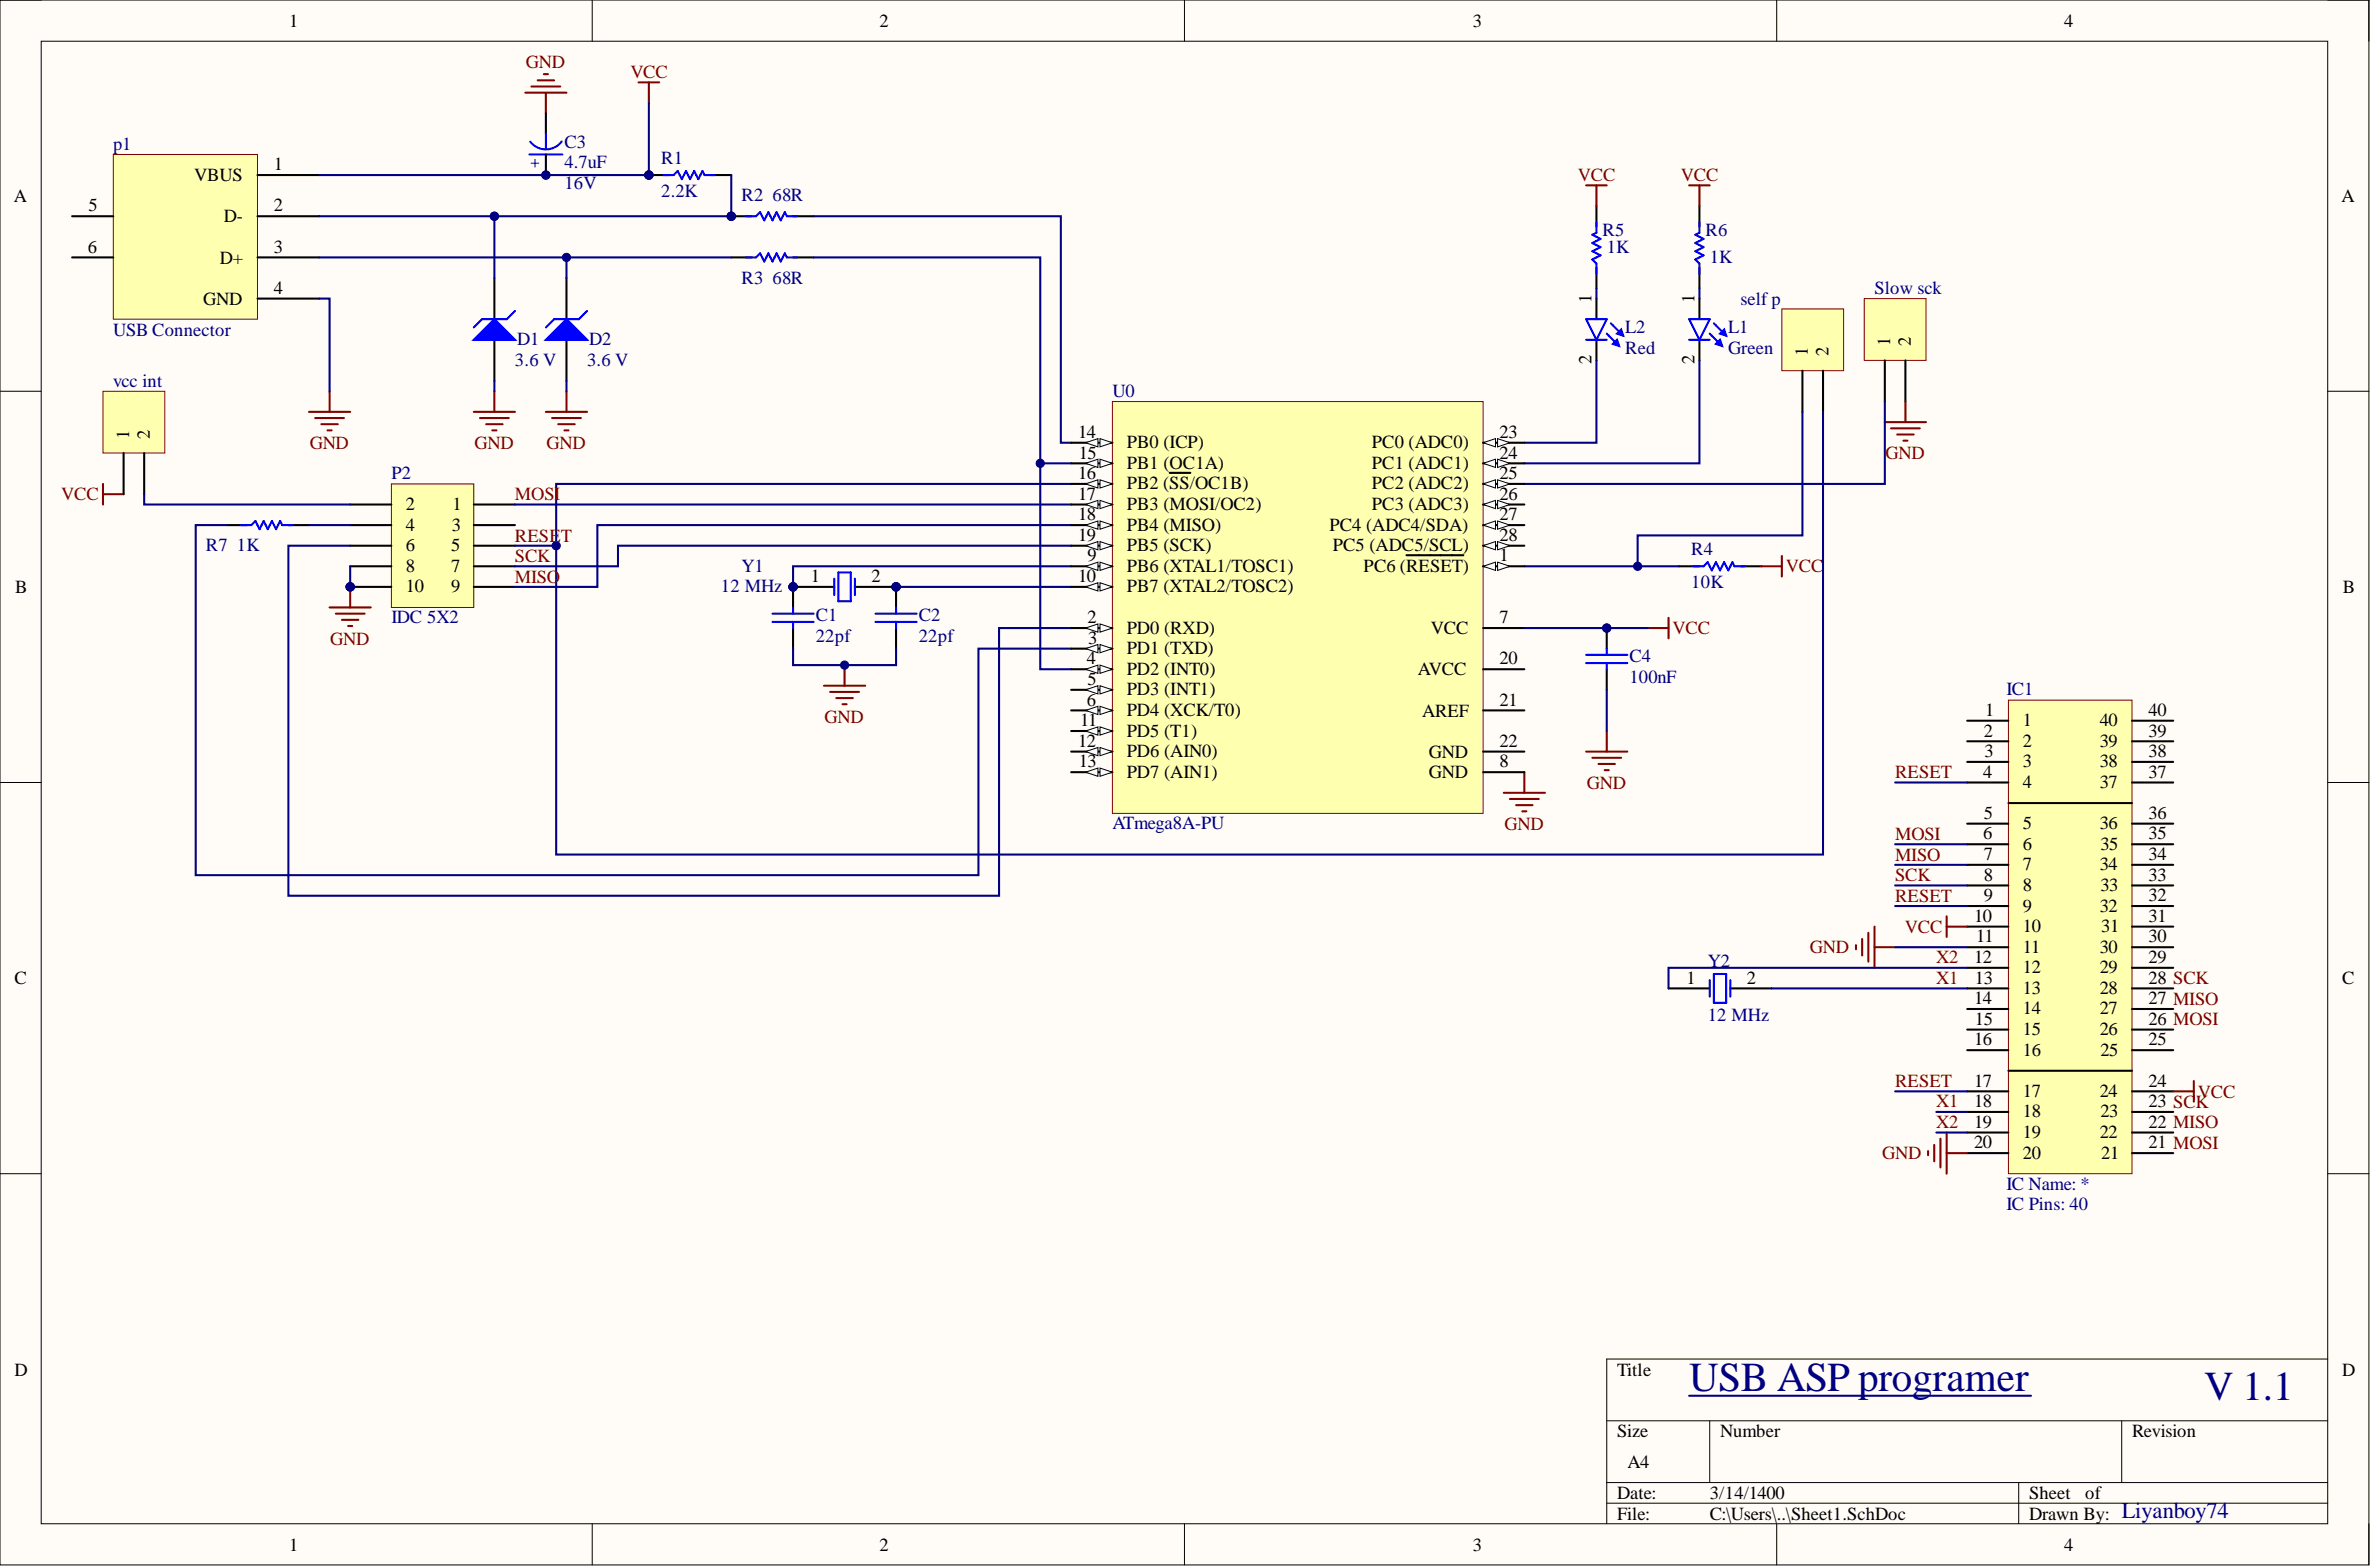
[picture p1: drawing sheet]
<svg xmlns="http://www.w3.org/2000/svg" width="292mm" height="193mm" viewBox="0 0 292 193" stroke-linecap="round" stroke-linejoin="round" font-family="sans-serif">
<defs><g id="words">
<g font-size="5.1" fill="#000080">
<text x="208.1" y="171.3">USB ASP programer</text>
<text x="271.5" y="172.4">V 1.1</text>
</g>
<text font-size="2.8" fill="#000080" x="261.4" y="187">Liyanboy74</text>
<g font-size="2.3">
<text x="35.6" y="3.3">1</text>
<text x="108.4" y="3.3">2</text>
<text x="181.4" y="3.3">3</text>
<text x="254.3" y="3.3">4</text>
<text x="23.9" y="22.3">VBUS</text>
<text x="33.8" y="21">1</text>
<text x="1.7" y="24.9">A</text>
<text x="10.9" y="26">5</text>
<text x="27.6" y="27.4">D-</text>
<text x="33.8" y="26">2</text>
<text x="288.5" y="24.9">A</text>
<text x="10.8" y="31.1">6</text>
<text x="27.1" y="32.5">D+</text>
<text x="33.8" y="31.1">3</text>
<text x="25" y="37.5">GND</text>
<text x="33.8" y="36.2">4</text>
<text x="196.1" y="37.3" transform="rotate(-90 196.1 37.3)">1</text>
<text x="208.8" y="37.3" transform="rotate(-90 208.8 37.3)">1</text>
<text x="196.1" y="44.9" transform="rotate(-90 196.1 44.9)">2</text>
<text x="208.8" y="44.9" transform="rotate(-90 208.8 44.9)">2</text>
<text x="222.7" y="43.9" transform="rotate(-90 222.7 43.9)">1</text>
<text x="225.3" y="43.9" transform="rotate(-90 225.3 43.9)">2</text>
<text x="232.9" y="42.6" transform="rotate(-90 232.9 42.6)">1</text>
<text x="235.4" y="42.6" transform="rotate(-90 235.4 42.6)">2</text>
<text x="132.8" y="53.9">14</text>
<text x="184.7" y="53.9">23</text>
<text x="15.9" y="54" transform="rotate(-90 15.9 54)">1</text>
<text x="18.4" y="54" transform="rotate(-90 18.4 54)">2</text>
<text x="132.8" y="59">16</text>
<text x="132.9" y="56.5">15</text>
<text x="138.8" y="55.2">PB0 (ICP)</text>
<text x="138.8" y="57.7">PB1 (OC1A)</text>
<text x="169" y="55.2">PC0 (ADC0)</text>
<text x="169" y="57.7">PC1 (ADC1)</text>
<text x="184.7" y="56.5">24</text>
<text x="184.7" y="59">25</text>
<text x="50" y="62.8">2</text>
<text x="50" y="65.3">4</text>
<text x="55.7" y="65.3">3</text>
<text x="55.7" y="62.8">1</text>
<text x="132.8" y="61.5">17</text>
<text x="132.8" y="64.1">18</text>
<text x="138.8" y="60.3">PB2 (SS/OC1B)</text>
<text x="138.8" y="62.8">PB3 (MOSI/OC2)</text>
<text x="138.8" y="65.3">PB4 (MISO)</text>
<text x="163.8" y="65.3">PC4 (ADC4/SDA)</text>
<text x="169" y="60.3">PC2 (ADC2)</text>
<text x="169" y="62.8">PC3 (ADC3)</text>
<text x="184.7" y="61.5">26</text>
<text x="184.7" y="64.1">27</text>
<text x="50" y="67.9">6</text>
<text x="50" y="70.4">8</text>
<text x="55.6" y="67.9">5</text>
<text x="55.6" y="70.4">7</text>
<text x="99.9" y="71.7">1</text>
<text x="107.3" y="71.7">2</text>
<text x="132.8" y="71.7">10</text>
<text x="132.8" y="66.6">19</text>
<text x="134" y="69.1">9</text>
<text x="138.8" y="70.4">PB6 (XTAL1/TOSC1)</text>
<text x="138.8" y="67.9">PB5 (SCK)</text>
<text x="164.2" y="67.9">PC5 (ADC5/SCL)</text>
<text x="168" y="70.4">PC6 (RESET)</text>
<text x="184.7" y="69.1">1</text>
<text x="184.7" y="66.6">28</text>
<text x="1.9" y="73">B</text>
<text x="50" y="72.9">10</text>
<text x="55.6" y="72.9">9</text>
<text x="134" y="76.8">2</text>
<text x="138.8" y="72.9">PB7 (XTAL2/TOSC2)</text>
<text x="184.7" y="76.8">7</text>
<text x="288.6" y="73">B</text>
<text x="133.9" y="81.8">4</text>
<text x="134.1" y="79.3">3</text>
<text x="138.8" y="78">PD0 (RXD)</text>
<text x="138.8" y="80.6">PD1 (TXD)</text>
<text x="138.8" y="83.1">PD2 (INT0)</text>
<text x="174.7" y="83.2">AVCC</text>
<text x="176.3" y="78.1">VCC</text>
<text x="184.7" y="81.8">20</text>
<text x="133.1" y="89.4">11</text>
<text x="133.9" y="86.9">6</text>
<text x="134" y="84.4">5</text>
<text x="138.8" y="85.6">PD3 (INT1)</text>
<text x="138.8" y="88.2">PD4 (XCK/T0)</text>
<text x="175.2" y="88.2">AREF</text>
<text x="184.7" y="86.9">21</text>
<text x="244.6" y="88.2">1</text>
<text x="249.2" y="89.4">1</text>
<text x="258.7" y="89.4">40</text>
<text x="264.7" y="88.2">40</text>
<text x="132.8" y="92">12</text>
<text x="132.9" y="94.5">13</text>
<text x="138.8" y="90.7">PD5 (T1)</text>
<text x="138.8" y="93.2">PD6 (AIN0)</text>
<text x="138.8" y="95.8">PD7 (AIN1)</text>
<text x="176" y="95.9">GND</text>
<text x="176" y="93.3">GND</text>
<text x="184.7" y="94.5">8</text>
<text x="184.7" y="92">22</text>
<text x="244.3" y="95.8">4</text>
<text x="244.4" y="90.7">2</text>
<text x="244.5" y="93.2">3</text>
<text x="249.2" y="92">2</text>
<text x="249.2" y="94.5">3</text>
<text x="258.7" y="94.5">38</text>
<text x="258.7" y="92">39</text>
<text x="264.7" y="95.8">37</text>
<text x="264.7" y="93.2">38</text>
<text x="264.7" y="90.7">39</text>
<text x="244.4" y="100.8">5</text>
<text x="249.2" y="97">4</text>
<text x="258.7" y="97">37</text>
<text x="264.7" y="100.8">36</text>
<text x="244.3" y="103.4">6</text>
<text x="244.4" y="105.9">7</text>
<text x="249.2" y="102.1">5</text>
<text x="249.2" y="104.6">6</text>
<text x="249.2" y="107.2">7</text>
<text x="258.7" y="107.2">34</text>
<text x="258.7" y="102.1">36</text>
<text x="258.8" y="104.6">35</text>
<text x="264.7" y="105.9">34</text>
<text x="264.7" y="103.4">35</text>
<text x="243.2" y="113.5">10</text>
<text x="244.4" y="108.4">8</text>
<text x="244.4" y="111">9</text>
<text x="249.2" y="109.7">8</text>
<text x="249.2" y="112.3">9</text>
<text x="258.7" y="112.3">32</text>
<text x="258.8" y="109.7">33</text>
<text x="264.7" y="113.5">31</text>
<text x="264.7" y="111">32</text>
<text x="264.7" y="108.4">33</text>
<text x="243.2" y="118.6">12</text>
<text x="243.5" y="116.1">11</text>
<text x="249.2" y="114.8">10</text>
<text x="249.2" y="117.3">11</text>
<text x="249.2" y="119.9">12</text>
<text x="258.7" y="119.9">29</text>
<text x="258.7" y="117.3">30</text>
<text x="258.9" y="114.8">31</text>
<text x="264.7" y="118.6">29</text>
<text x="264.7" y="116.1">30</text>
<text x="1.8" y="121.2">C</text>
<text x="207.8" y="121.1">1</text>
<text x="215.2" y="121.1">2</text>
<text x="243.2" y="123.7">14</text>
<text x="243.3" y="121.1">13</text>
<text x="249.2" y="122.4">13</text>
<text x="249.2" y="124.9">14</text>
<text x="258.7" y="124.9">27</text>
<text x="258.7" y="122.4">28</text>
<text x="264.7" y="123.7">27 MISO</text>
<text x="264.7" y="121.1">28 SCK</text>
<text x="288.5" y="121.2">C</text>
<text x="243.2" y="128.7">16</text>
<text x="243.3" y="126.2">15</text>
<text x="249.2" y="127.5">15</text>
<text x="249.2" y="130">16</text>
<text x="258.7" y="127.5">26</text>
<text x="258.8" y="130">25</text>
<text x="264.7" y="128.7">25</text>
<text x="264.7" y="126.2">26 MOSI</text>
<text x="243.2" y="133.8">17</text>
<text x="243.2" y="136.3">18</text>
<text x="249.2" y="135.1">17</text>
<text x="249.2" y="137.6">18</text>
<text x="258.7" y="135.1">24</text>
<text x="258.8" y="137.6">23</text>
<text x="264.7" y="136.3">23 SCK</text>
<text x="264.7" y="133.8">24</text>
<text x="243.2" y="138.9">19</text>
<text x="243.2" y="141.4">20</text>
<text x="249.2" y="140.1">19</text>
<text x="249.2" y="142.7">20</text>
<text x="258.7" y="140.1">22</text>
<text x="258.9" y="142.7">21</text>
<text x="264.7" y="141.4">21 MOSI</text>
<text x="264.7" y="138.9">22 MISO</text>
<text x="1.8" y="169.4">D</text>
<text x="199.2" y="169.4">Title</text>
<text x="288.5" y="169.4">D</text>
<text x="199.2" y="177">Size</text>
<text x="211.9" y="177">Number</text>
<text x="262.7" y="177">Revision</text>
<text x="199.2" y="184.6">Date:</text>
<text x="200.5" y="180.8">A4</text>
<text x="210.6" y="184.6">3/14/1400</text>
<text x="250" y="184.6">Sheet</text>
<text x="256.9" y="184.6">of</text>
<text x="35.6" y="190.9">1</text>
<text x="108.4" y="190.9">2</text>
<text x="181.4" y="190.9">3</text>
<text x="199.2" y="187.1">File:</text>
<text x="210.6" y="187.1">C:\Users\..\Sheet1.SchDoc</text>
<text x="250" y="187.1">Drawn By:</text>
<text x="254.3" y="190.9">4</text>
</g>
<g font-size="2.3" fill="#800000">
<text x="64.8" y="8.4">GND</text>
<text x="77.7" y="9.6">VCC</text>
<text x="194.4" y="22.3">VCC</text>
<text x="207.1" y="22.3">VCC</text>
<text x="38.2" y="55.3">GND</text>
<text x="58.5" y="55.3">GND</text>
<text x="67.3" y="55.3">GND</text>
<text x="232.3" y="56.6">GND</text>
<text x="7.5" y="61.6">VCC</text>
<text x="63.4" y="61.6">MOSI</text>
<text x="63.4" y="71.8">MISO</text>
<text x="63.4" y="69.2">SCK</text>
<text x="63.4" y="66.7">RESE</text>
<text x="69.1" y="66.7">T</text>
<text x="220" y="70.5">VCC</text>
<text x="40.7" y="79.4">GND</text>
<text x="206.1" y="78.1">VCC</text>
<text x="101.6" y="89">GND</text>
<text x="233.5" y="95.9">RESET</text>
<text x="195.5" y="97.1">GND</text>
<text x="185.3" y="102.2">GND</text>
<text x="233.5" y="106">MISO</text>
<text x="233.5" y="103.5">MOSI</text>
<text x="233.5" y="111.1">RESET</text>
<text x="233.5" y="108.5">SCK</text>
<text x="223" y="117.4">GND</text>
<text x="234.7" y="114.9">VCC</text>
<text x="238.5" y="118.6">X2</text>
<text x="238.5" y="121.1">X1</text>
<text x="233.5" y="133.9">RESET</text>
<text x="238.5" y="136.3">X1</text>
<text x="270.8" y="135.2">VCC</text>
<text x="231.9" y="142.8">GND</text>
<text x="238.5" y="138.9">X2</text>
</g>
<g font-size="2.3" fill="#000080">
<text x="14" y="18.4">p1</text>
<text x="69.5" y="20.7">4.7uF</text>
<text x="69.5" y="23.2">16V</text>
<text x="69.5" y="18.2">C3</text>
<text x="81.5" y="20.2">R1</text>
<text x="81.5" y="24.3">2.2K</text>
<text x="91.4" y="24.8">R2</text>
<text x="95.2" y="24.8">68R</text>
<text x="197.4" y="29.1">R5</text>
<text x="210.1" y="29.1">R6</text>
<text x="91.4" y="34.9">R3</text>
<text x="95.2" y="34.9">68R</text>
<text x="197.9" y="31.1">1K</text>
<text x="210.6" y="32.4">1K</text>
<text x="14" y="41.3">USB Connector</text>
<text x="200.2" y="41">L2</text>
<text x="212.9" y="41">L1</text>
<text x="214.4" y="37.5">self p</text>
<text x="230.9" y="36.3">Slow sck</text>
<text x="14" y="47.7">vcc int</text>
<text x="63.4" y="45.1">3.6 V</text>
<text x="63.7" y="42.5">D1</text>
<text x="72.3" y="45.1">3.6 V</text>
<text x="72.6" y="42.5">D2</text>
<text x="200.2" y="43.6">Red</text>
<text x="212.9" y="43.6">Green</text>
<text x="137" y="48.9">U0</text>
<text x="48.2" y="59">P2</text>
<text x="25.4" y="67.9">R7</text>
<text x="29.2" y="67.9">1K</text>
<text x="91.4" y="70.4">Y1</text>
<text x="208.3" y="68.4">R4</text>
<text x="48.2" y="76.8">IDC 5X2</text>
<text x="88.8" y="72.9">12 MHz</text>
<text x="100.5" y="76.5">C1</text>
<text x="113.2" y="76.5">C2</text>
<text x="208.3" y="72.4">10K</text>
<text x="100.5" y="79">22pf</text>
<text x="113.2" y="79">22pf</text>
<text x="200.7" y="81.6">C4</text>
<text x="200.7" y="84.1">100nF</text>
<text x="247.2" y="85.6">IC1</text>
<text x="137" y="102.1">ATmega8A-PU</text>
<text x="210.4" y="119.1">Y2</text>
<text x="210.4" y="125.7">12 MHz</text>
<text x="247.2" y="146.6">IC Name: *</text>
<text x="247.2" y="149">IC Pins: 40</text>
</g>
<text font-size="2" fill="#00f" x="66.5" y="19.6" transform="rotate(-180 66.5 19.6)">+</text>
</g></defs>
<path d="M0 0h291.8v192.7h-291.8z" fill-rule="evenodd" fill="#fffcf8"/>
<path d="M0 0h291.8v192.7h-291.8z" fill="none" stroke="#000" stroke-width=".12"/>
<path d="M5.1 5.1h281.7v182.5h-281.7z" fill-rule="evenodd" fill="#fffcf8"/>
<g fill="none" stroke="#000" stroke-width=".12">
<path d="M0 0h5.1M5.1 5.1h281.7v182.5h-281.7zM73 0v5.1M145.9 0v5.1M218.9 0v5.1M286.8 0h5v5.1M0 48.2h5.1M286.8 48.2h5M0 96.4h5.1M286.8 96.4h5M0 144.5h5.1M286.8 144.5h5"/>
<path d="M197.9 175h88.9M210.6 175v7.6M261.4 175v7.6M286.8 167.4h-88.9v20.2M73 187.6v5.1M145.9 187.6v5.1M197.9 182.6h88.9M197.9 185.1h88.9M218.9 187.6v5.1M248.7 182.6v5M291.8 187.6v5.1"/>
</g>
<circle cx="97.7" cy="72.3" r=".51" fill="#000080"/>
<circle cx="97.7" cy="72.3" r=".51" fill="none" stroke="#000080" stroke-width=".12"/>
<path d="M97.7 72.3v2.5" fill="none" stroke="#000" stroke-width=".25"/>
<circle cx="97.7" cy="72.3" r=".51" fill="#000080"/>
<circle cx="97.7" cy="72.3" r=".51" fill="none" stroke="#000080" stroke-width=".12"/>
<path d="M97.7 77.3v2.6" fill="none" stroke="#000" stroke-width=".25"/>
<path d="M95.2 75.6h5M95.2 76.6h5M97.7 74.8v.8M97.7 76.6v.7" fill="none" stroke="#00f" stroke-width=".25"/>
<circle cx="110.4" cy="72.3" r=".51" fill="#000080"/>
<circle cx="110.4" cy="72.3" r=".51" fill="none" stroke="#000080" stroke-width=".12"/>
<path d="M110.4 72.3v2.5" fill="none" stroke="#000" stroke-width=".25"/>
<circle cx="110.4" cy="72.3" r=".51" fill="#000080"/>
<circle cx="110.4" cy="72.3" r=".51" fill="none" stroke="#000080" stroke-width=".12"/>
<path d="M110.4 77.3v2.6" fill="none" stroke="#000" stroke-width=".25"/>
<path d="M107.9 75.6h5M107.9 76.6h5M110.4 74.8v.8M110.4 76.6v.7" fill="none" stroke="#00f" stroke-width=".25"/>
<path d="M97.7 79.9v2h12.7v-2" fill="none" stroke="#000080" stroke-width=".25"/>
<path d="M101.5 84.4h5.1M102.3 85.2h3.5M103 86h2.1M103.8 86.7h.5M104 81.9v2.5" fill="none" stroke="#800000" stroke-width=".25"/>
<circle cx="104" cy="81.9" r=".51" fill="#000080"/>
<circle cx="104" cy="81.9" r=".51" fill="none" stroke="#000080" stroke-width=".12"/>
<path d="M132 69.7h-34.3v2.6" fill="none" stroke="#000080" stroke-width=".25"/>
<circle cx="97.7" cy="72.3" r=".51" fill="#000080"/>
<circle cx="97.7" cy="72.3" r=".51" fill="none" stroke="#000080" stroke-width=".12"/>
<path d="M110.4 72.3h21.6" fill="none" stroke="#000080" stroke-width=".25"/>
<circle cx="110.4" cy="72.3" r=".51" fill="#000080"/>
<circle cx="110.4" cy="72.3" r=".51" fill="none" stroke="#000080" stroke-width=".12"/>
<path d="M14 19h17.7v20.3h-17.7z" fill-rule="evenodd" fill="#ffffb0"/>
<path d="M14 19h17.7v20.3h-17.7z" fill="none" stroke="#800000" stroke-width=".12"/>
<path d="M8.9 26.6h5.1M8.9 31.7h5.1M31.7 26.6h7.6M31.7 31.7h7.6M31.7 36.8h7.6M31.7 21.6h7.6M60.9 34.2v5.1M60.9 41.8v5.1" fill="none" stroke="#000" stroke-width=".25"/>
<path d="M64.7 11.4h5.1M65.5 10.7h3.5M66.2 9.9h2.1M67 9.1h.5M67.3 11.4v2.6M78.7 10.1h2.5M79.9 10.1v2.6M38.1 50.7h5M38.8 51.5h3.6M39.6 52.2h2M40.4 53h.5M40.6 48.2v2.5" fill="none" stroke="#800000" stroke-width=".25"/>
<path d="M58.4 41.8l2.5-2.5 2.5 2.5z" fill="#00f"/>
<path d="M63.4 38.3l-1 1h-3l-1 1M58.4 41.8l2.5-2.5 2.5 2.5z" fill="none" stroke="#00f" stroke-width=".25"/>
<path d="M69.8 34.2v5.1M69.8 41.8v5.1" fill="none" stroke="#000" stroke-width=".25"/>
<path d="M67.3 41.8l2.5-2.5 2.5 2.5z" fill="#00f"/>
<path d="M72.3 38.3l-1 1h-3l-1 1M67.3 41.8l2.5-2.5 2.5 2.5z" fill="none" stroke="#00f" stroke-width=".25"/>
<path d="M39.3 36.8h1.3v11.4M60.9 46.9v1.3M69.8 46.9v1.3" fill="none" stroke="#000080" stroke-width=".25"/>
<path d="M58.4 50.7h5M59.1 51.5h3.6M59.9 52.2h2M60.7 53h.5M60.9 48.2v2.5M67.3 50.7h5M68 51.5h3.6M68.8 52.2h2M69.5 53h.5M69.8 48.2v2.5" fill="none" stroke="#800000" stroke-width=".25"/>
<circle cx="79.9" cy="21.6" r=".51" fill="#000080"/>
<circle cx="79.9" cy="21.6" r=".51" fill="none" stroke="#000080" stroke-width=".12"/>
<path d="M79.9 21.6h2.6" fill="none" stroke="#000" stroke-width=".25"/>
<circle cx="79.9" cy="21.6" r=".51" fill="#000080"/>
<circle cx="79.9" cy="21.6" r=".51" fill="none" stroke="#000080" stroke-width=".12"/>
<path d="M87.6 21.6h2.5" fill="none" stroke="#000" stroke-width=".25"/>
<path d="M81.7 21.6h1.3l.5-.5 .5 1 .5-1 .5 1 .5-1 .5 1 .5-1 .3 .5h1.3" fill="none" stroke="#00f" stroke-width=".25"/>
<circle cx="90.1" cy="26.6" r=".51" fill="#000080"/>
<circle cx="90.1" cy="26.6" r=".51" fill="none" stroke="#000080" stroke-width=".12"/>
<path d="M90.1 26.6h2.5" fill="none" stroke="#000" stroke-width=".25"/>
<circle cx="90.1" cy="26.6" r=".51" fill="#000080"/>
<circle cx="90.1" cy="26.6" r=".51" fill="none" stroke="#000080" stroke-width=".12"/>
<path d="M90.1 31.7h2.5M97.7 26.6h2.5M97.7 31.7h2.5" fill="none" stroke="#000" stroke-width=".25"/>
<path d="M91.9 26.6h1.2l.5-.5 .6 1 .5-1 .5 1 .5-1 .5 1 .5-1 .2 .5h1.3M91.9 31.7h1.2l.5-.5 .6 1 .5-1 .5 1 .5-1 .5 1 .5-1 .2 .5h1.3" fill="none" stroke="#00f" stroke-width=".25"/>
<path d="M39.3 31.7h50.8M100.2 26.6h30.5v27.9h1.3M128.2 57.1h3.8" fill="none" stroke="#000080" stroke-width=".25"/>
<circle cx="128.2" cy="57.1" r=".51" fill="#000080"/>
<circle cx="128.2" cy="57.1" r=".51" fill="none" stroke="#000080" stroke-width=".12"/>
<path d="M100.2 31.7h28v50.7h3.8" fill="none" stroke="#000080" stroke-width=".25"/>
<path d="M203 77.3h2.6M205.6 76.1v2.5M185.3 97.6h5M186 98.4h3.6M186.8 99.1h2M187.5 99.9h.5M187.8 95.1v2.5" fill="none" stroke="#800000" stroke-width=".25"/>
<circle cx="197.9" cy="77.3" r=".51" fill="#000080"/>
<circle cx="197.9" cy="77.3" r=".51" fill="none" stroke="#000080" stroke-width=".12"/>
<path d="M197.9 77.3v2.6" fill="none" stroke="#000" stroke-width=".25"/>
<circle cx="197.9" cy="77.3" r=".51" fill="#000080"/>
<circle cx="197.9" cy="77.3" r=".51" fill="none" stroke="#000080" stroke-width=".12"/>
<path d="M196.7 25.4v2.5M196.7 33v2.5M196.7 36.8v2.5M209.4 25.4v2.5M209.4 33v2.5M196.7 41.8v2.6M206.8 69.7h2.6M214.4 69.7h2.6M197.9 82.4v2.6" fill="none" stroke="#000" stroke-width=".25"/>
<path d="M195.4 39.3h2.5l-1.2 2.5zM196.7 27.4v1.3l-.5 .2 1 .5-1 .5 1 .5-1 .5 1 .5-1 .6 .5 .5v1.2M209.4 27.4v1.3l-.5 .2 1 .5-1 .5 1 .5-1 .5 1 .5-1 .6 .5 .5v1.2M195.4 41.8h2.5M197.9 41.1l1.6 1.5M197.9 79.9v.7M208.6 69.7h1.3l.5-.5 .5 1 .5-1 .5 1 .5-1 .5 1 .5-1 .3 .5h1.2M195.4 80.6h5.1M195.4 81.7h5.1M197.9 81.7v.7" fill="none" stroke="#00f" stroke-width=".25"/>
<path d="M195.4 22.8h2.5M196.7 22.8v2.6M208.1 22.8h2.5M209.4 22.8v2.6M217 69.7h2.5M219.5 68.5v2.5M195.4 92.6h5.1M196.2 93.3h3.5M196.9 94.1h2.1M197.7 94.8h.5M197.9 90v2.6" fill="none" stroke="#800000" stroke-width=".25"/>
<path d="M187.8 69.7h19M197.9 85v5" fill="none" stroke="#000080" stroke-width=".25"/>
<path d="M198.7 42.4l.5-.6 .3 .8z" fill="#00f"/>
<path d="M198.5 39.8l1.5 1.5M198.7 42.4l.5-.6 .3 .8z" fill="none" stroke="#00f" stroke-width=".25"/>
<path d="M199.2 41.1l.5-.5 .3 .7z" fill="#00f"/>
<path d="M208.1 39.3h2.5l-1.2 2.5zM199.2 41.1l.5-.5 .3 .7zM208.1 41.8h2.5M210.6 41.1l1.6 1.5" fill="none" stroke="#00f" stroke-width=".25"/>
<path d="M209.4 36.8v2.5M209.4 41.8v2.6" fill="none" stroke="#000" stroke-width=".25"/>
<path d="M211.4 42.4l.5-.6 .3 .8z" fill="#00f"/>
<path d="M211.1 39.8l1.6 1.5M211.4 42.4l.5-.6 .3 .8z" fill="none" stroke="#00f" stroke-width=".25"/>
<path d="M211.9 41.1l.5-.5 .3 .7z" fill="#00f"/>
<path d="M211.9 41.1l.5-.5 .3 .7z" fill="none" stroke="#00f" stroke-width=".25"/>
<path d="M196.7 35.5v1.3M209.4 35.5v1.3M196.7 44.4v10.1h-8.9M209.4 44.4v12.7h-21.6" fill="none" stroke="#000080" stroke-width=".25"/>
<circle cx="43.1" cy="72.3" r=".51" fill="#000080"/>
<circle cx="43.1" cy="72.3" r=".51" fill="none" stroke="#000080" stroke-width=".12"/>
<path d="M48.2 59.6h10.2v15.2h-10.2z" fill-rule="evenodd" fill="#ffffb0"/>
<path d="M48.2 59.6h10.2v15.2h-10.2z" fill="none" stroke="#800000" stroke-width=".12"/>
<path d="M43.1 62.1h5.1M43.1 64.7h5.1M43.1 67.2h5.1M43.1 69.7h5.1M43.1 72.3h5.1M58.4 62.1h5M58.4 64.7h5M58.4 67.2h5M58.4 69.7h5M58.4 72.3h5" fill="none" stroke="#000" stroke-width=".25"/>
<circle cx="43.1" cy="72.3" r=".51" fill="#000080"/>
<circle cx="43.1" cy="72.3" r=".51" fill="none" stroke="#000080" stroke-width=".12"/>
<path d="M63.4 62.1h68.6" fill="none" stroke="#000080" stroke-width=".25"/>
<path d="M219.5 38h7.6v7.6h-7.6z" fill-rule="evenodd" fill="#ffffb0"/>
<path d="M219.5 38h7.6v7.6h-7.6z" fill="none" stroke="#800000" stroke-width=".12"/>
<path d="M222.1 45.6v5.1M224.6 45.6v5.1" fill="none" stroke="#000" stroke-width=".25"/>
<path d="M222.1 50.7v15.2h-20.3v3.8" fill="none" stroke="#000080" stroke-width=".25"/>
<circle cx="201.8" cy="69.7" r=".51" fill="#000080"/>
<circle cx="201.8" cy="69.7" r=".51" fill="none" stroke="#000080" stroke-width=".12"/>
<path d="M224.6 50.7v54.5h-156.1v-45.6h63.5M43.1 69.7v2.6M132 67.2h-55.9v2.5h-12.7M132 64.7h-58.4v7.6h-10.2" fill="none" stroke="#000080" stroke-width=".25"/>
<circle cx="43.1" cy="72.3" r=".51" fill="#000080"/>
<circle cx="43.1" cy="72.3" r=".51" fill="none" stroke="#000080" stroke-width=".12"/>
<path d="M40.6 74.8h5.1M41.4 75.6h3.5M42.1 76.3h2.1M42.9 77.1h.5M43.1 72.3v2.5" fill="none" stroke="#800000" stroke-width=".25"/>
<circle cx="43.1" cy="72.3" r=".51" fill="#000080"/>
<circle cx="43.1" cy="72.3" r=".51" fill="none" stroke="#000080" stroke-width=".12"/>
<path d="M12.7 59.6v2.5M12.7 60.9h2.5" fill="none" stroke="#800000" stroke-width=".25"/>
<path d="M27.9 64.7h2.6M35.5 64.7h2.6" fill="none" stroke="#000" stroke-width=".25"/>
<path d="M29.7 64.7h1.3l.5-.5 .5 1 .5-1 .5 1 .5-1 .5 1 .5-1 .3 .5h1.2" fill="none" stroke="#00f" stroke-width=".25"/>
<path d="M27.9 64.7h-3.8v43.1h96.4v-27.9h11.5M38.1 64.7h5M43.1 67.2h-7.6v43.1h87.6v-33h8.9" fill="none" stroke="#000080" stroke-width=".25"/>
<path d="M247.4 86.2h15.3v58.3h-15.3z" fill-rule="evenodd" fill="#ffffb0"/>
<path d="M247.4 86.2h15.3v58.3h-15.3z" fill="none" stroke="#800000" stroke-width=".12"/>
<g fill="none" stroke="#000" stroke-width=".25">
<path d="M242.4 88.8h5M242.4 91.3h5M242.4 93.8h5M242.4 96.4h5M247.4 98.9h15.3M262.7 88.8h5M262.7 91.3h5M262.7 93.8h5M262.7 96.4h5M242.4 101.4h5M242.4 104h5M242.4 106.5h5"/>
<path d="M242.4 109h5M242.4 111.6h5M242.4 114.1h5M242.4 116.6h5M242.4 119.2h5M262.7 101.4h5M262.7 104h5M262.7 106.5h5M262.7 109h5M262.7 111.6h5M262.7 114.1h5M262.7 116.6h5"/>
<path d="M262.7 119.2h5M242.4 121.7h5M242.4 124.3h5M242.4 126.8h5M242.4 129.3h5M242.4 134.4h5M242.4 136.9h5M242.4 139.5h5M247.4 131.9h15.3M262.7 121.7h5M262.7 124.3h5M262.7 126.8h5"/>
<path d="M262.7 129.3h5M262.7 134.4h5M262.7 136.9h5M262.7 139.5h5M242.4 142h5M262.7 142h5"/>
</g>
<path d="M63.4 67.2h5.1" fill="none" stroke="#000080" stroke-width=".25"/>
<circle cx="68.5" cy="67.2" r=".51" fill="#000080"/>
<circle cx="68.5" cy="67.2" r=".51" fill="none" stroke="#000080" stroke-width=".12"/>
<path d="M229.7 36.8h7.6v7.6h-7.6z" fill-rule="evenodd" fill="#ffffb0"/>
<path d="M229.7 36.8h7.6v7.6h-7.6z" fill="none" stroke="#800000" stroke-width=".12"/>
<path d="M232.2 44.4v5.1M234.7 44.4v5.1" fill="none" stroke="#000" stroke-width=".25"/>
<path d="M69.8 31.7v2.5" fill="none" stroke="#000080" stroke-width=".25"/>
<circle cx="69.8" cy="31.7" r=".51" fill="#000080"/>
<circle cx="69.8" cy="31.7" r=".51" fill="none" stroke="#000080" stroke-width=".12"/>
<path d="M39.3 26.6h21.6v7.6" fill="none" stroke="#000080" stroke-width=".25"/>
<circle cx="60.9" cy="26.6" r=".51" fill="#000080"/>
<circle cx="60.9" cy="26.6" r=".51" fill="none" stroke="#000080" stroke-width=".12"/>
<path d="M90.1 21.6v5h-29.2" fill="none" stroke="#000080" stroke-width=".25"/>
<circle cx="60.9" cy="26.6" r=".51" fill="#000080"/>
<circle cx="60.9" cy="26.6" r=".51" fill="none" stroke="#000080" stroke-width=".12"/>
<circle cx="90.1" cy="26.6" r=".51" fill="#000080"/>
<circle cx="90.1" cy="26.6" r=".51" fill="none" stroke="#000080" stroke-width=".12"/>
<path d="M232.2 52h5.1M233 52.7h3.5M233.7 53.5h2.1M234.5 54.3h.5M234.7 49.5v2.5" fill="none" stroke="#800000" stroke-width=".25"/>
<path d="M232.2 49.5v10.1h-44.4" fill="none" stroke="#000080" stroke-width=".25"/>
<path d="M137 49.5h45.7v50.7h-45.7z" fill-rule="evenodd" fill="#ffffb0"/>
<path d="M137 49.5h45.7v50.7h-45.7z" fill="none" stroke="#800000" stroke-width=".12"/>
<path d="M182.7 69.7h5.1" fill="none" stroke="#000" stroke-width=".25"/>
<path d="M182.7 69.7l1.5-.5v1z" fill="#f8fcff"/>
<path d="M182.7 69.7l1.5-.5v1z" fill="none" stroke="#000" stroke-width=".12"/>
<path d="M184.5 69.2l1.5 .5-1.5 .5z" fill="#f8fcff"/>
<path d="M184.5 69.2l1.5 .5-1.5 .5z" fill="none" stroke="#000" stroke-width=".12"/>
<path d="M132 77.3h5M173.3 68.4h7" fill="none" stroke="#000" stroke-width=".25"/>
<path d="M135.5 76.8l1.5 .5-1.5 .6z" fill="#f8fcff"/>
<path d="M135.5 76.8l1.5 .5-1.5 .6z" fill="none" stroke="#000" stroke-width=".12"/>
<path d="M133.7 77.3l1.6-.5v1.1z" fill="#f8fcff"/>
<path d="M133.7 77.3l1.6-.5v1.1z" fill="none" stroke="#000" stroke-width=".12"/>
<path d="M132 79.9h5" fill="none" stroke="#000" stroke-width=".25"/>
<path d="M135.5 79.4l1.5 .5-1.5 .5z" fill="#f8fcff"/>
<path d="M135.5 79.4l1.5 .5-1.5 .5z" fill="none" stroke="#000" stroke-width=".12"/>
<path d="M133.7 79.9l1.6-.5v1z" fill="#f8fcff"/>
<path d="M133.7 79.9l1.6-.5v1z" fill="none" stroke="#000" stroke-width=".12"/>
<path d="M132 82.4h5" fill="none" stroke="#000" stroke-width=".25"/>
<path d="M135.5 81.9l1.5 .5-1.5 .5z" fill="#f8fcff"/>
<path d="M135.5 81.9l1.5 .5-1.5 .5z" fill="none" stroke="#000" stroke-width=".12"/>
<path d="M133.7 82.4l1.6-.5v1z" fill="#f8fcff"/>
<path d="M133.7 82.4l1.6-.5v1z" fill="none" stroke="#000" stroke-width=".12"/>
<path d="M132 85h5" fill="none" stroke="#000" stroke-width=".25"/>
<path d="M135.5 84.4l1.5 .6-1.5 .5z" fill="#f8fcff"/>
<path d="M135.5 84.4l1.5 .6-1.5 .5z" fill="none" stroke="#000" stroke-width=".12"/>
<path d="M133.7 85l1.6-.6v1.1z" fill="#f8fcff"/>
<path d="M133.7 85l1.6-.6v1.1z" fill="none" stroke="#000" stroke-width=".12"/>
<path d="M132 87.5h5" fill="none" stroke="#000" stroke-width=".25"/>
<path d="M135.5 87l1.5 .5-1.5 .5z" fill="#f8fcff"/>
<path d="M135.5 87l1.5 .5-1.5 .5z" fill="none" stroke="#000" stroke-width=".12"/>
<path d="M133.7 87.5l1.6-.5v1z" fill="#f8fcff"/>
<path d="M133.7 87.5l1.6-.5v1z" fill="none" stroke="#000" stroke-width=".12"/>
<path d="M132 69.7h5M182.7 77.3h5.1M182.7 95.1h5.1" fill="none" stroke="#000" stroke-width=".25"/>
<path d="M135.5 69.2l1.5 .5-1.5 .5z" fill="#f8fcff"/>
<path d="M135.5 69.2l1.5 .5-1.5 .5z" fill="none" stroke="#000" stroke-width=".12"/>
<path d="M133.7 69.7l1.6-.5v1z" fill="#f8fcff"/>
<path d="M133.7 69.7l1.6-.5v1z" fill="none" stroke="#000" stroke-width=".12"/>
<path d="M132 72.3h5" fill="none" stroke="#000" stroke-width=".25"/>
<path d="M135.5 71.8l1.5 .5-1.5 .5z" fill="#f8fcff"/>
<path d="M135.5 71.8l1.5 .5-1.5 .5z" fill="none" stroke="#000" stroke-width=".12"/>
<path d="M133.7 72.3l1.6-.5v1z" fill="#f8fcff"/>
<path d="M133.7 72.3l1.6-.5v1z" fill="none" stroke="#000" stroke-width=".12"/>
<path d="M132 90h5" fill="none" stroke="#000" stroke-width=".25"/>
<path d="M135.5 89.5l1.5 .5-1.5 .5z" fill="#f8fcff"/>
<path d="M135.5 89.5l1.5 .5-1.5 .5z" fill="none" stroke="#000" stroke-width=".12"/>
<path d="M133.7 90l1.6-.5v1z" fill="#f8fcff"/>
<path d="M133.7 90l1.6-.5v1z" fill="none" stroke="#000" stroke-width=".12"/>
<path d="M132 92.6h5" fill="none" stroke="#000" stroke-width=".25"/>
<path d="M135.5 92l1.5 .6-1.5 .5z" fill="#f8fcff"/>
<path d="M135.5 92l1.5 .6-1.5 .5z" fill="none" stroke="#000" stroke-width=".12"/>
<path d="M133.7 92.6l1.6-.6v1.1z" fill="#f8fcff"/>
<path d="M133.7 92.6l1.6-.6v1.1z" fill="none" stroke="#000" stroke-width=".12"/>
<path d="M132 95.1h5" fill="none" stroke="#000" stroke-width=".25"/>
<path d="M135.5 94.6l1.5 .5-1.5 .5z" fill="#f8fcff"/>
<path d="M135.5 94.6l1.5 .5-1.5 .5z" fill="none" stroke="#000" stroke-width=".12"/>
<path d="M133.7 95.1l1.6-.5v1z" fill="#f8fcff"/>
<path d="M133.7 95.1l1.6-.5v1z" fill="none" stroke="#000" stroke-width=".12"/>
<path d="M132 54.5h5" fill="none" stroke="#000" stroke-width=".25"/>
<path d="M135.5 54l1.5 .5-1.5 .5z" fill="#f8fcff"/>
<path d="M135.5 54l1.5 .5-1.5 .5z" fill="none" stroke="#000" stroke-width=".12"/>
<path d="M133.7 54.5l1.6-.5v1z" fill="#f8fcff"/>
<path d="M133.7 54.5l1.6-.5v1z" fill="none" stroke="#000" stroke-width=".12"/>
<path d="M132 57.1h5" fill="none" stroke="#000" stroke-width=".25"/>
<path d="M135.5 56.6l1.5 .5-1.5 .5z" fill="#f8fcff"/>
<path d="M135.5 56.6l1.5 .5-1.5 .5z" fill="none" stroke="#000" stroke-width=".12"/>
<path d="M133.7 57.1l1.6-.5v1z" fill="#f8fcff"/>
<path d="M133.7 57.1l1.6-.5v1z" fill="none" stroke="#000" stroke-width=".12"/>
<path d="M132 59.6h5" fill="none" stroke="#000" stroke-width=".25"/>
<path d="M135.5 59.1l1.5 .5-1.5 .5z" fill="#f8fcff"/>
<path d="M135.5 59.1l1.5 .5-1.5 .5z" fill="none" stroke="#000" stroke-width=".12"/>
<path d="M133.7 59.6l1.6-.5v1z" fill="#f8fcff"/>
<path d="M133.7 59.6l1.6-.5v1z" fill="none" stroke="#000" stroke-width=".12"/>
<path d="M144.1 58.2h2.6M132 62.1h5" fill="none" stroke="#000" stroke-width=".25"/>
<path d="M135.5 61.6l1.5 .5-1.5 .5z" fill="#f8fcff"/>
<path d="M135.5 61.6l1.5 .5-1.5 .5z" fill="none" stroke="#000" stroke-width=".12"/>
<path d="M133.7 62.1l1.6-.5v1z" fill="#f8fcff"/>
<path d="M133.7 62.1l1.6-.5v1z" fill="none" stroke="#000" stroke-width=".12"/>
<path d="M132 64.7h5" fill="none" stroke="#000" stroke-width=".25"/>
<path d="M135.5 64.2l1.5 .5-1.5 .5z" fill="#f8fcff"/>
<path d="M135.5 64.2l1.5 .5-1.5 .5z" fill="none" stroke="#000" stroke-width=".12"/>
<path d="M133.7 64.7l1.6-.5v1z" fill="#f8fcff"/>
<path d="M133.7 64.7l1.6-.5v1z" fill="none" stroke="#000" stroke-width=".12"/>
<path d="M132 67.2h5" fill="none" stroke="#000" stroke-width=".25"/>
<path d="M135.5 66.7l1.5 .5-1.5 .5z" fill="#f8fcff"/>
<path d="M135.5 66.7l1.5 .5-1.5 .5z" fill="none" stroke="#000" stroke-width=".12"/>
<path d="M133.7 67.2l1.6-.5v1z" fill="#f8fcff"/>
<path d="M133.7 67.2l1.6-.5v1z" fill="none" stroke="#000" stroke-width=".12"/>
<path d="M182.7 54.5h5.1M182.7 82.4h5.1M182.7 87.5h5.1M182.7 92.6h5.1" fill="none" stroke="#000" stroke-width=".25"/>
<path d="M182.7 54.5l1.5-.5v1z" fill="#f8fcff"/>
<path d="M182.7 54.5l1.5-.5v1z" fill="none" stroke="#000" stroke-width=".12"/>
<path d="M184.5 54l1.5 .5-1.5 .5z" fill="#f8fcff"/>
<path d="M184.5 54l1.5 .5-1.5 .5z" fill="none" stroke="#000" stroke-width=".12"/>
<path d="M182.7 57.1h5.1" fill="none" stroke="#000" stroke-width=".25"/>
<path d="M182.7 57.1l1.5-.5v1z" fill="#f8fcff"/>
<path d="M182.7 57.1l1.5-.5v1z" fill="none" stroke="#000" stroke-width=".12"/>
<path d="M184.5 56.6l1.5 .5-1.5 .5z" fill="#f8fcff"/>
<path d="M184.5 56.6l1.5 .5-1.5 .5z" fill="none" stroke="#000" stroke-width=".12"/>
<path d="M182.7 59.6h5.1" fill="none" stroke="#000" stroke-width=".25"/>
<path d="M182.7 59.6l1.5-.5v1z" fill="#f8fcff"/>
<path d="M182.7 59.6l1.5-.5v1z" fill="none" stroke="#000" stroke-width=".12"/>
<path d="M184.5 59.1l1.5 .5-1.5 .5z" fill="#f8fcff"/>
<path d="M184.5 59.1l1.5 .5-1.5 .5z" fill="none" stroke="#000" stroke-width=".12"/>
<path d="M182.7 62.1h5.1" fill="none" stroke="#000" stroke-width=".25"/>
<path d="M182.7 62.1l1.5-.5v1z" fill="#f8fcff"/>
<path d="M182.7 62.1l1.5-.5v1z" fill="none" stroke="#000" stroke-width=".12"/>
<path d="M184.5 61.6l1.5 .5-1.5 .5z" fill="#f8fcff"/>
<path d="M184.5 61.6l1.5 .5-1.5 .5z" fill="none" stroke="#000" stroke-width=".12"/>
<path d="M182.7 64.7h5.1" fill="none" stroke="#000" stroke-width=".25"/>
<path d="M182.7 64.7l1.5-.5v1z" fill="#f8fcff"/>
<path d="M182.7 64.7l1.5-.5v1z" fill="none" stroke="#000" stroke-width=".12"/>
<path d="M184.5 64.2l1.5 .5-1.5 .5z" fill="#f8fcff"/>
<path d="M184.5 64.2l1.5 .5-1.5 .5z" fill="none" stroke="#000" stroke-width=".12"/>
<path d="M182.7 67.2h5.1" fill="none" stroke="#000" stroke-width=".25"/>
<path d="M182.7 67.2l1.5-.5v1z" fill="#f8fcff"/>
<path d="M182.7 67.2l1.5-.5v1z" fill="none" stroke="#000" stroke-width=".12"/>
<path d="M184.5 66.7l1.5 .5-1.5 .5z" fill="#f8fcff"/>
<path d="M184.5 66.7l1.5 .5-1.5 .5z" fill="none" stroke="#000" stroke-width=".12"/>
<path d="M187.8 77.3h15.2" fill="none" stroke="#000080" stroke-width=".25"/>
<circle cx="67.3" cy="21.6" r=".51" fill="#000080"/>
<circle cx="67.3" cy="21.6" r=".51" fill="none" stroke="#000080" stroke-width=".12"/>
<path d="M65.2 19h4.1M69.2 17.4a2.42 2.42 0 0 1-3.9 0" fill="none" stroke="#00f" stroke-width=".25"/>
<path d="M67.3 19v2.6" fill="none" stroke="#000" stroke-width=".25"/>
<circle cx="67.3" cy="21.6" r=".51" fill="#000080"/>
<circle cx="67.3" cy="21.6" r=".51" fill="none" stroke="#000080" stroke-width=".12"/>
<path d="M67.3 14v2.5" fill="none" stroke="#000" stroke-width=".25"/>
<path d="M67.3 16.5v1.8" fill="none" stroke="#00f" stroke-width=".25"/>
<path d="M39.3 21.6h40.6" fill="none" stroke="#000080" stroke-width=".25"/>
<circle cx="79.9" cy="21.6" r=".51" fill="#000080"/>
<circle cx="79.9" cy="21.6" r=".51" fill="none" stroke="#000080" stroke-width=".12"/>
<path d="M79.9 12.7v8.9" fill="none" stroke="#000080" stroke-width=".25"/>
<circle cx="79.9" cy="21.6" r=".51" fill="#000080"/>
<circle cx="79.9" cy="21.6" r=".51" fill="none" stroke="#000080" stroke-width=".12"/>
<g fill="none" stroke="#800000" stroke-width=".25">
<path d="M228.7 116.4v.5M229.4 115.6v2.1M230.2 114.9v3.5M230.9 114.1v5.1M230.9 116.6h2.6M239.8 112.8v2.6M239.8 114.1h2.6M239.8 139.5v5M267.7 134.4h2.6M270.3 133.1v2.6M237.5 141.7v.6M238.3 141v2"/>
<path d="M239.1 140.2v3.6M239.8 142h2.6"/>
</g>
<path d="M233.5 96.4h8.9M233.5 116.6h8.9M233.5 104h8.9M233.5 106.5h8.9M233.5 109h8.9M233.5 111.6h8.9" fill="none" stroke="#000080" stroke-width=".25"/>
<circle cx="97.7" cy="72.3" r=".51" fill="#000080"/>
<circle cx="97.7" cy="72.3" r=".51" fill="none" stroke="#000080" stroke-width=".12"/>
<circle cx="110.4" cy="72.3" r=".51" fill="#000080"/>
<circle cx="110.4" cy="72.3" r=".51" fill="none" stroke="#000080" stroke-width=".12"/>
<path d="M97.7 72.3h5.1" fill="none" stroke="#000" stroke-width=".25"/>
<circle cx="97.7" cy="72.3" r=".51" fill="#000080"/>
<circle cx="97.7" cy="72.3" r=".51" fill="none" stroke="#000080" stroke-width=".12"/>
<path d="M105.3 72.3h5.1" fill="none" stroke="#000" stroke-width=".25"/>
<circle cx="110.4" cy="72.3" r=".51" fill="#000080"/>
<circle cx="110.4" cy="72.3" r=".51" fill="none" stroke="#000080" stroke-width=".12"/>
<path d="M102.8 71.3v2M103.3 70.5h1.5v3.5h-1.5zM105.3 71.3v2M211.1 119.9h1.6v3.6h-1.6zM210.6 120.7v2M213.2 120.7v2" fill="none" stroke="#00f" stroke-width=".25"/>
<path d="M205.6 121.7h5M213.2 121.7h5" fill="none" stroke="#000" stroke-width=".25"/>
<path d="M233.5 134.4h8.9M238.5 136.9h3.9M238.5 139.5h3.9" fill="none" stroke="#000080" stroke-width=".25"/>
<path d="M12.7 48.2h7.6v7.6h-7.6z" fill-rule="evenodd" fill="#ffffb0"/>
<path d="M12.7 48.2h7.6v7.6h-7.6z" fill="none" stroke="#800000" stroke-width=".12"/>
<path d="M15.2 55.8v5.1M17.8 55.8v5.1" fill="none" stroke="#000" stroke-width=".25"/>
<path d="M17.8 60.9v1.2h25.3M242.4 119.2h-36.8v2.5M218.2 121.7h24.2M208.1 171.9h42.1" fill="none" stroke="#000080" stroke-width=".25"/>
<use href="#words"/>
</svg>
